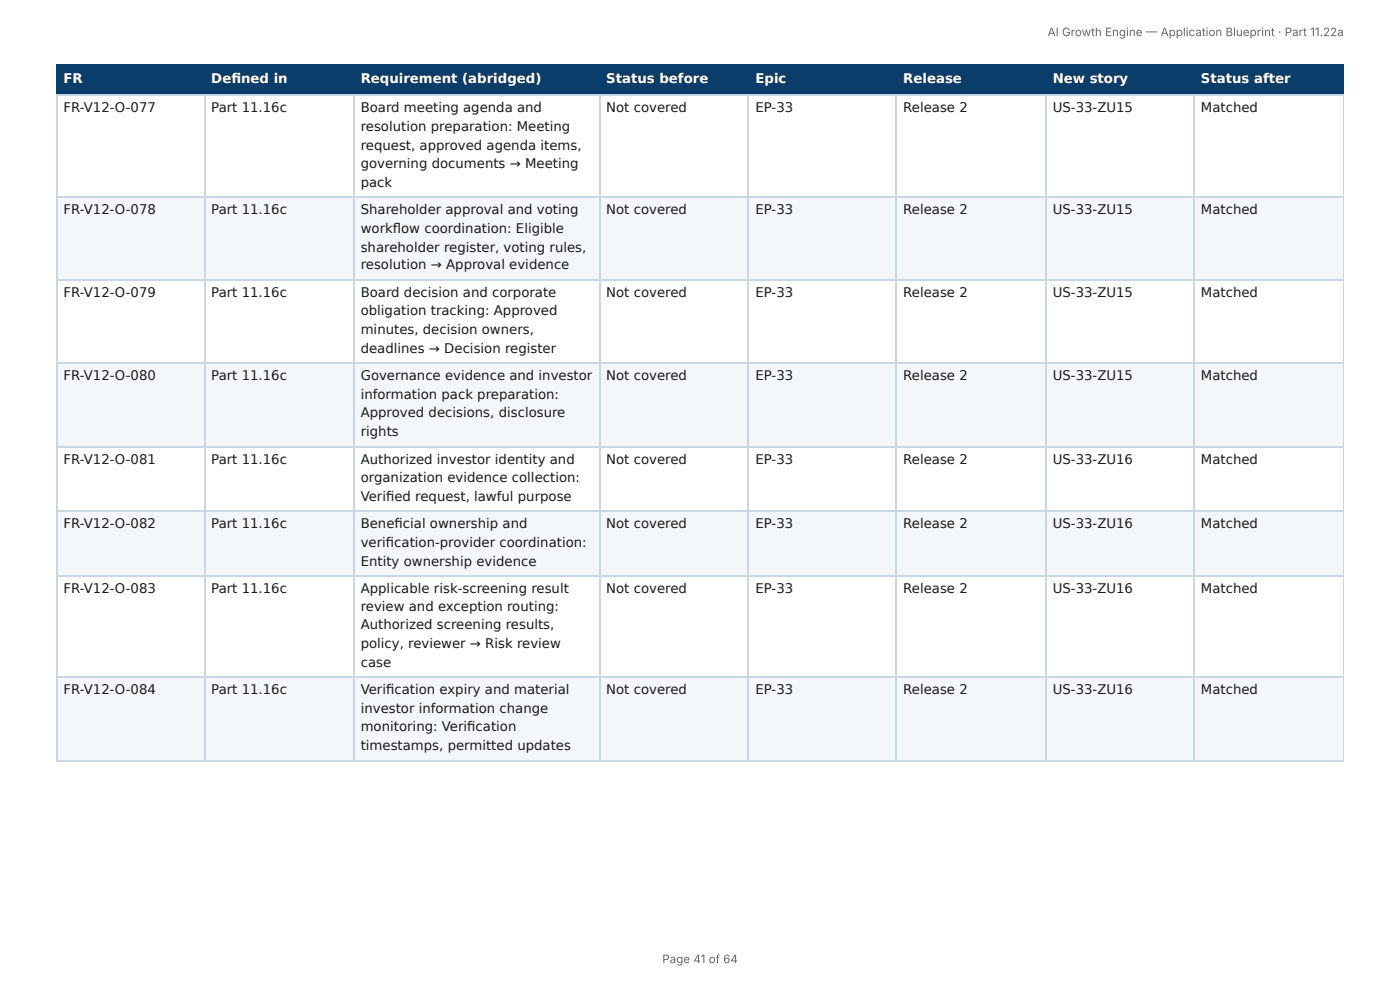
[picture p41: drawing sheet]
<svg xmlns="http://www.w3.org/2000/svg" width="297mm" height="210mm" viewBox="0 0 297 210" stroke-linecap="round" stroke-linejoin="round" font-family="sans-serif">
<defs><g id="words">
<g font-size="2.8" fill="#fff">
<text x="13.5" y="17.7">FR</text>
<text x="44.9" y="17.7">Defi ned in</text>
<text x="76.6" y="17.7">Requirement (abridged)</text>
<text x="128.8" y="17.7">Status before</text>
<text x="160.5" y="17.7">Epic</text>
<text x="191.9" y="17.7">Release</text>
<text x="223.6" y="17.7">New story</text>
<text x="255.1" y="17.7">Status after</text>
</g>
<g font-size="2.8" fill="#1a1a1a">
<text x="13.5" y="23.8">FR-V12-O-077</text>
<text x="44.9" y="23.8">Part 11.16c</text>
<text x="76.6" y="23.8">Board meeting agenda and</text>
<text x="128.8" y="23.8">Not covered</text>
<text x="160.5" y="23.8">EP-33</text>
<text x="191.9" y="23.8">Release 2</text>
<text x="223.6" y="23.8">US-33-ZU15</text>
<text x="255.1" y="23.8">Matched</text>
<text x="76.6" y="27.8">resolution preparation: Meeting</text>
<text x="76.6" y="31.8">request, approved agenda items,</text>
<text x="76.6" y="35.7">governing documents → Meeting</text>
<text x="76.6" y="39.7">pack</text>
<text x="13.5" y="45.5">FR-V12-O-078</text>
<text x="44.9" y="45.5">Part 11.16c</text>
<text x="76.6" y="45.5">Shareholder approval and voting</text>
<text x="128.8" y="45.5">Not covered</text>
<text x="160.5" y="45.5">EP-33</text>
<text x="191.9" y="45.5">Release 2</text>
<text x="223.6" y="45.5">US-33-ZU15</text>
<text x="255.1" y="45.5">Matched</text>
<text x="76.6" y="49.5">workfl ow coordination: Eligible</text>
<text x="76.6" y="53.4">shareholder register, voting rules,</text>
<text x="76.6" y="57.2">resolution → Approval evidence</text>
<text x="13.5" y="63">FR-V12-O-079</text>
<text x="44.9" y="63">Part 11.16c</text>
<text x="76.6" y="63">Board decision and corporate</text>
<text x="128.8" y="63">Not covered</text>
<text x="160.5" y="63">EP-33</text>
<text x="191.9" y="63">Release 2</text>
<text x="223.6" y="63">US-33-ZU15</text>
<text x="255.1" y="63">Matched</text>
<text x="76.6" y="66.9">obligation tracking: Approved</text>
<text x="76.6" y="70.9">minutes, decision owners,</text>
<text x="76.6" y="74.9">deadlines → Decision register</text>
<text x="13.5" y="80.7">FR-V12-O-080</text>
<text x="44.9" y="80.7">Part 11.16c</text>
<text x="76.6" y="80.7">Governance evidence and investor</text>
<text x="128.8" y="80.7">Not covered</text>
<text x="160.5" y="80.7">EP-33</text>
<text x="191.9" y="80.7">Release 2</text>
<text x="223.6" y="80.7">US-33-ZU15</text>
<text x="255.1" y="80.7">Matched</text>
<text x="76.6" y="84.7">information pack preparation:</text>
<text x="76.6" y="88.6">Approved decisions, disclosure</text>
<text x="76.6" y="92.6">rights</text>
<text x="13.5" y="98.4">FR-V12-O-081</text>
<text x="44.9" y="98.4">Part 11.16c</text>
<text x="76.6" y="98.4">Authorized investor identity and</text>
<text x="128.8" y="98.4">Not covered</text>
<text x="160.5" y="98.4">EP-33</text>
<text x="191.9" y="98.4">Release 2</text>
<text x="223.6" y="98.4">US-33-ZU16</text>
<text x="255.1" y="98.4">Matched</text>
<text x="76.6" y="102.4">organization evidence collection:</text>
<text x="76.6" y="106.4">Verifi ed request, lawful purpose</text>
<text x="13.5" y="112.2">FR-V12-O-082</text>
<text x="44.9" y="112.2">Part 11.16c</text>
<text x="76.6" y="112.2">Benefi cial ownership and</text>
<text x="128.8" y="112.2">Not covered</text>
<text x="160.5" y="112.2">EP-33</text>
<text x="191.9" y="112.2">Release 2</text>
<text x="223.6" y="112.2">US-33-ZU16</text>
<text x="255.1" y="112.2">Matched</text>
<text x="76.6" y="116.2">verifi cation-provider coordination:</text>
<text x="13.5" y="125.9">FR-V12-O-083</text>
<text x="44.9" y="125.9">Part 11.16c</text>
<text x="76.6" y="120.1">Entity ownership evidence</text>
<text x="76.6" y="125.9">Applicable risk-screening result</text>
<text x="128.8" y="125.9">Not covered</text>
<text x="160.5" y="125.9">EP-33</text>
<text x="191.9" y="125.9">Release 2</text>
<text x="223.6" y="125.9">US-33-ZU16</text>
<text x="255.1" y="125.9">Matched</text>
<text x="76.6" y="129.6">review and exception routing:</text>
<text x="76.6" y="133.6">Authorized screening results,</text>
<text x="76.6" y="137.6">policy, reviewer → Risk review</text>
<text x="76.6" y="141.6">case</text>
<text x="13.5" y="147.4">FR-V12-O-084</text>
<text x="44.9" y="147.4">Part 11.16c</text>
<text x="76.6" y="147.4">Verifi cation expiry and material</text>
<text x="128.8" y="147.4">Not covered</text>
<text x="160.5" y="147.4">EP-33</text>
<text x="191.9" y="147.4">Release 2</text>
<text x="223.6" y="147.4">US-33-ZU16</text>
<text x="255.1" y="147.4">Matched</text>
<text x="76.6" y="151.3">investor information change</text>
<text x="76.6" y="155.3">monitoring: Verifi cation</text>
<text x="76.6" y="159.3">timestamps, permitted updates</text>
</g>
<g font-size="2.5" fill="#666">
<text x="222.5" y="7.7">AI Growth Engine — Application Blueprint · Part 11.22a</text>
<text x="140.7" y="204.5">Page 41 of 64</text>
</g>
</g></defs>
<g fill="#0b3d6b">
<path d="M12.2 14h31.2v6.1h-31.2z"/>
<path d="M43.4 14h31.7v6.1h-31.7z"/>
<path d="M75.1 14h52.2v6.1h-52.2z"/>
<path d="M127.3 14h31.7v6.1h-31.7z"/>
<path d="M159 14h31.5v6.1h-31.5z"/>
<path d="M190.5 14h31.7v6.1h-31.7z"/>
<path d="M222.2 14h31.5v6.1h-31.5z"/>
<path d="M253.7 14h31.7v6.1h-31.7z"/>
</g>
<g fill="#f4f7fa">
<path d="M12.2 41.8h31.2v17.7h-31.2z"/>
<path d="M43.4 41.8h31.7v17.7h-31.7z"/>
<path d="M75.1 41.8h52.2v17.7h-52.2z"/>
<path d="M127.3 41.8h31.7v17.7h-31.7z"/>
<path d="M159 41.8h31.5v17.7h-31.5z"/>
<path d="M190.5 41.8h31.7v17.7h-31.7z"/>
<path d="M222.2 41.8h31.5v17.7h-31.5z"/>
<path d="M253.7 41.8h31.7v17.7h-31.7z"/>
<path d="M12.2 77.3h31.2v17.4h-31.2z"/>
<path d="M43.4 77.3h31.7v17.4h-31.7z"/>
<path d="M75.1 77.3h52.2v17.4h-52.2z"/>
<path d="M127.3 77.3h31.7v17.4h-31.7z"/>
<path d="M159 77.3h31.5v17.4h-31.5z"/>
<path d="M190.5 77.3h31.7v17.4h-31.7z"/>
<path d="M222.2 77.3h31.5v17.4h-31.5z"/>
<path d="M253.7 77.3h31.7v17.4h-31.7z"/>
<path d="M12.2 108.5h31.2v13.7h-31.2z"/>
<path d="M43.4 108.5h31.7v13.7h-31.7z"/>
<path d="M75.1 108.5h52.2v13.7h-52.2z"/>
<path d="M127.3 108.5h31.7v13.7h-31.7z"/>
<path d="M159 108.5h31.5v13.7h-31.5z"/>
<path d="M190.5 108.5h31.7v13.7h-31.7z"/>
<path d="M222.2 108.5h31.5v13.7h-31.5z"/>
<path d="M253.7 108.5h31.7v13.7h-31.7z"/>
<path d="M12.2 143.9h31.2v17.5h-31.2z"/>
<path d="M43.4 143.9h31.7v17.5h-31.7z"/>
<path d="M75.1 143.9h52.2v17.5h-52.2z"/>
<path d="M127.3 143.9h31.7v17.5h-31.7z"/>
<path d="M159 143.9h31.5v17.5h-31.5z"/>
<path d="M190.5 143.9h31.7v17.5h-31.7z"/>
<path d="M222.2 143.9h31.5v17.5h-31.5z"/>
<path d="M253.7 143.9h31.7v17.5h-31.7z"/>
</g>
<path d="M11.9 13.9h273.5M12 13.8v6.6M43.5 13.8v6.6M75.3 13.8v6.6M127.4 13.8v6.6M158.9 13.8v6.6M190.4 13.8v6.6M222.1 13.8v6.6M253.6 13.8v6.6M11.9 20.2h273.5" fill="none" stroke="#0b3d6b" stroke-width=".26"/>
<path d="M285.3 13.8v6.6" fill="none" stroke="#0b3d6b" stroke-width=".21"/>
<g fill="none" stroke="#c9d6e3" stroke-width=".26">
<path d="M11.9 20.2h273.5M12 20.4v141.3M43.5 20.4v141.3M75.3 20.4v141.3M127.4 20.4v141.3M158.9 20.4v141.3M190.4 20.4v141.3M222.1 20.4v141.3M253.6 20.4v141.3M11.9 41.9h273.5M11.9 59.4h273.5M11.9 77.1h273.5"/>
<path d="M11.9 94.9h273.5M11.9 108.6h273.5M11.9 122.4h273.5M11.9 143.8h273.5M11.9 161.5h273.5"/>
</g>
<path d="M285.3 20.4v141.3" fill="none" stroke="#c9d6e3" stroke-width=".21"/>
<use href="#words"/>
</svg>
